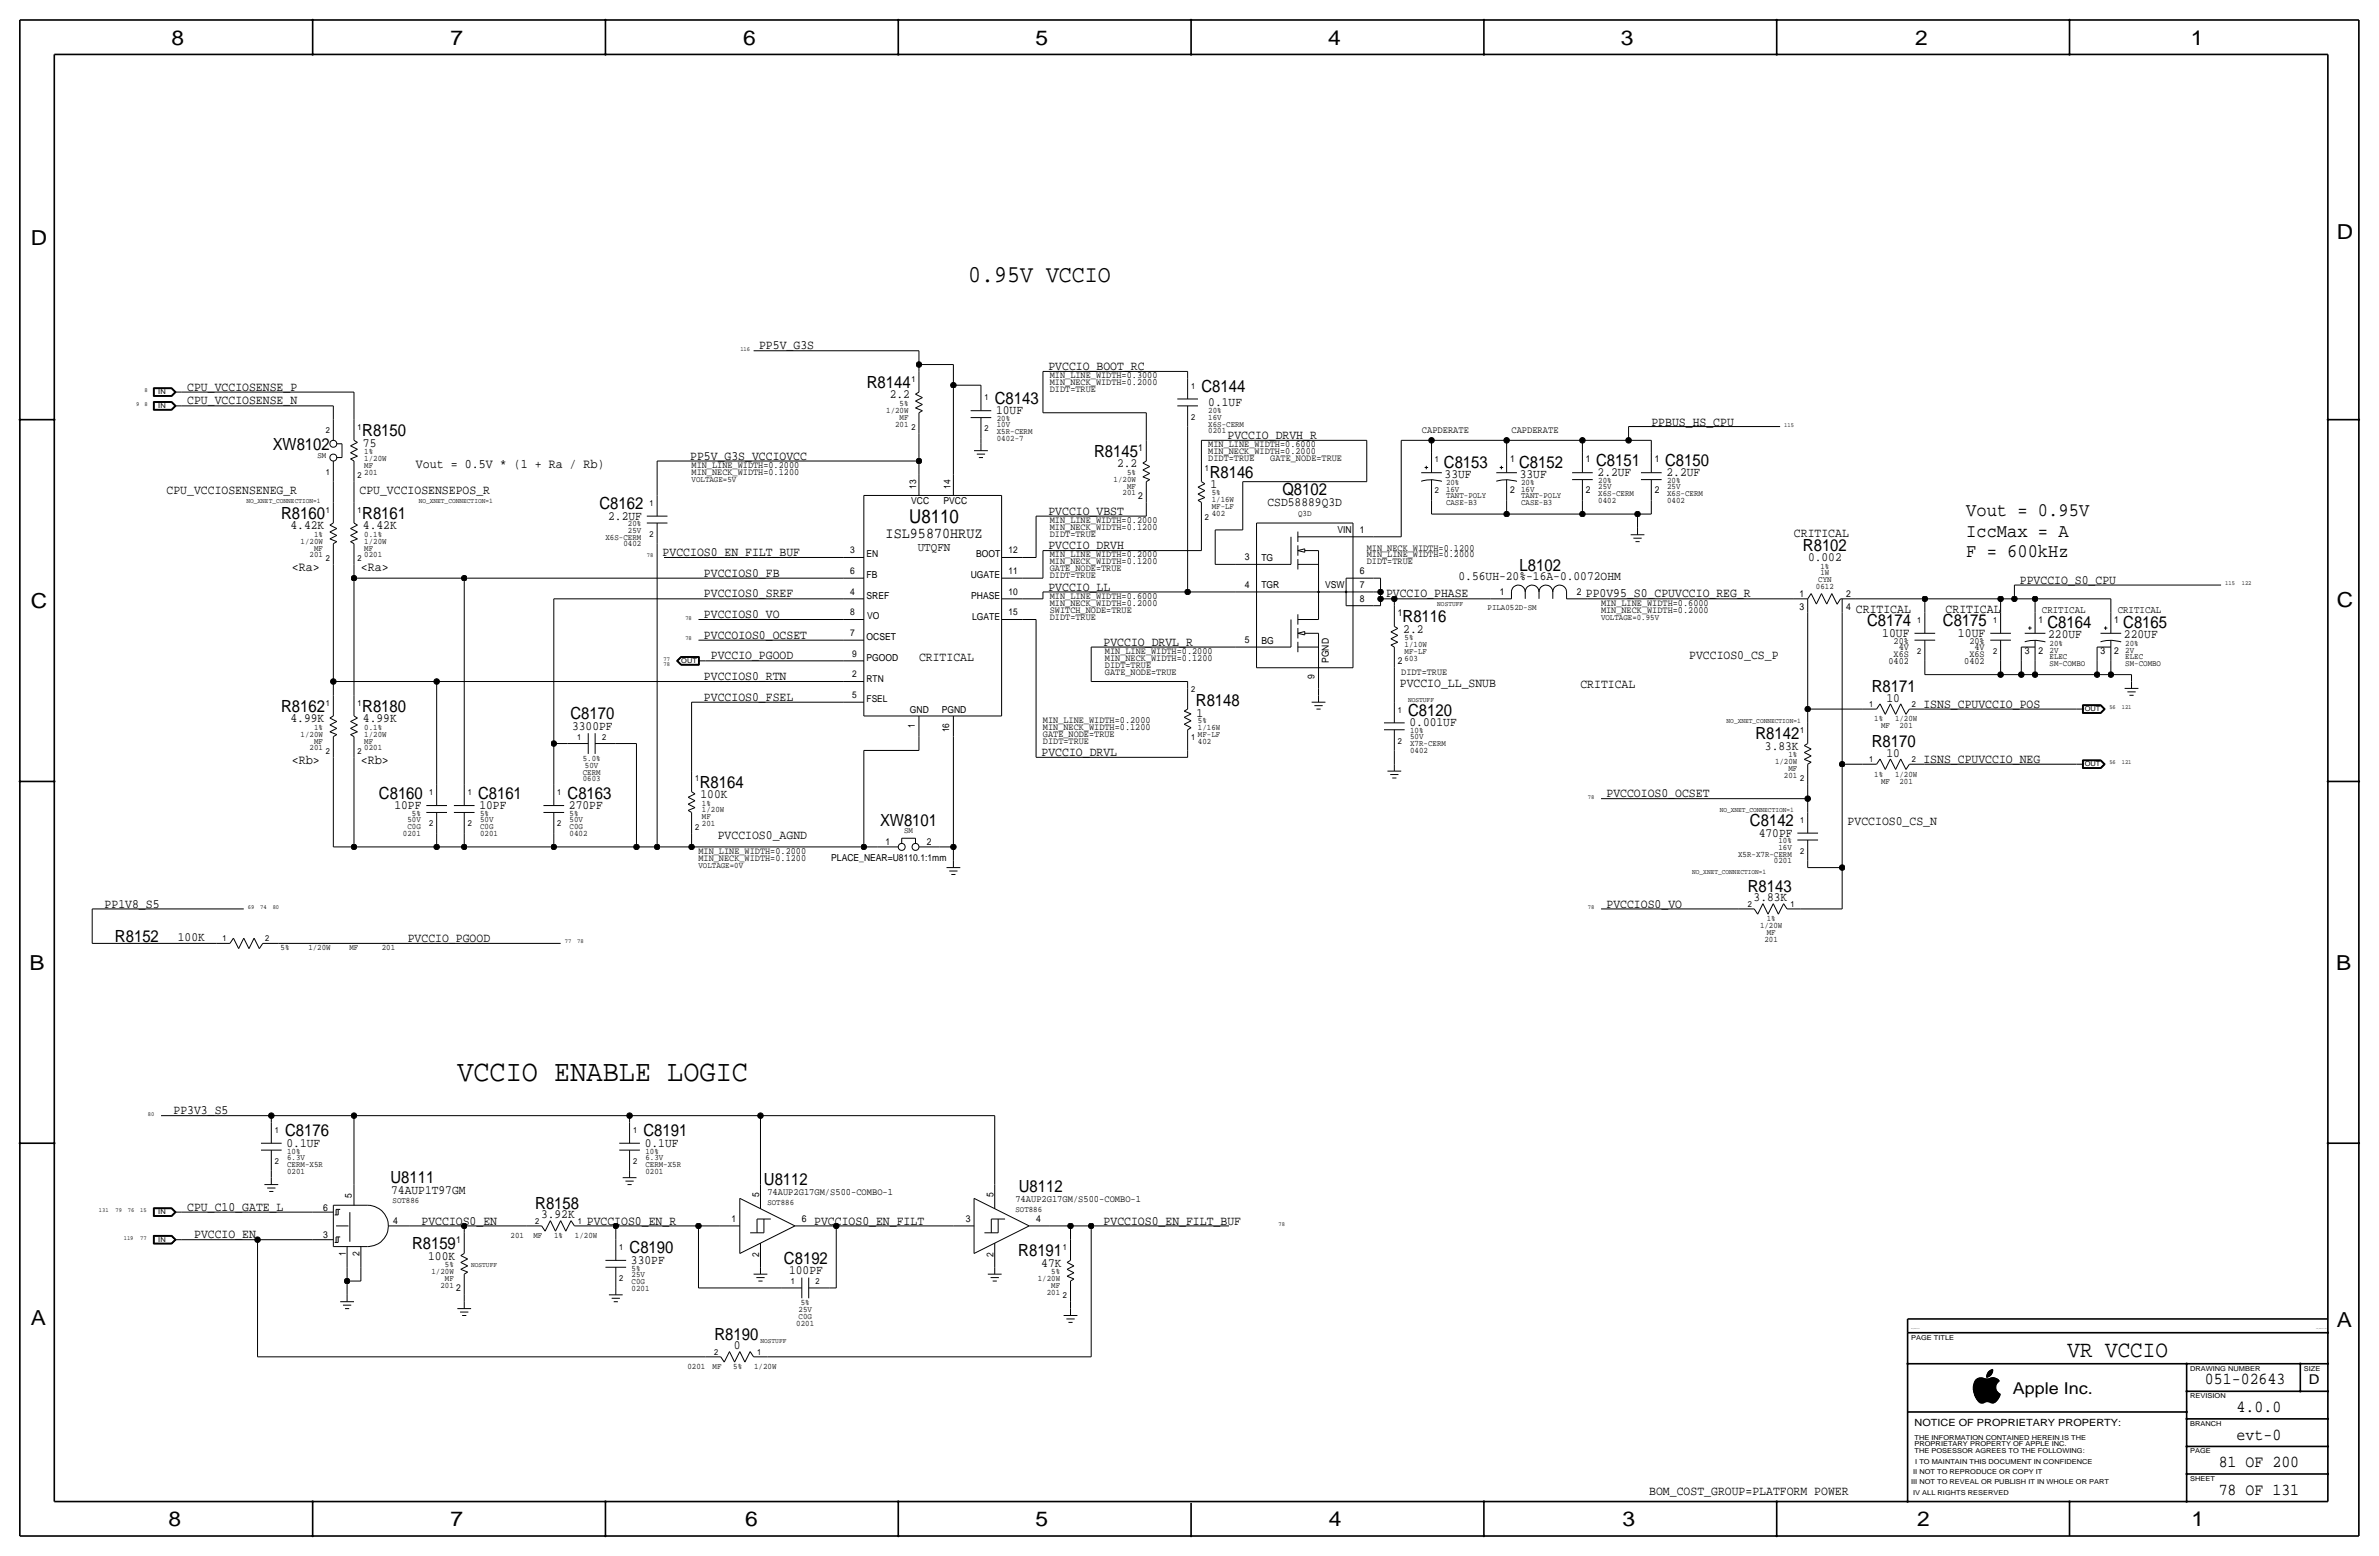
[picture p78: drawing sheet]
<svg xmlns="http://www.w3.org/2000/svg" width="877mm" height="574mm" viewBox="0 0 877 574" stroke-linecap="round" stroke-linejoin="round" font-family="sans-serif">
<defs><g id="words">
<text font-size="11.1" x="168.6" y="398.5">VCCIO ENABLE LOGIC</text>
<text font-size="8.9" x="356.9" y="103.9">0.95V VCCIO</text>
<text font-size="8.6" x="762.2" y="500.1">VR VCCIO</text>
<g font-size="7.6">
<text x="63.2" y="16.5">8</text>
<text x="166.1" y="16.5">7</text>
<text x="274" y="16.5">6</text>
<text x="381.7" y="16.5">5</text>
<text x="489.7" y="16.5">4</text>
<text x="597.6" y="16.5">3</text>
<text x="706.1" y="16.5">2</text>
<text x="807.7" y="16.5">1</text>
<text x="861.5" y="88.1">D</text>
<text x="11.4" y="90.4">D</text>
<text x="11.4" y="224.3">C</text>
<text x="861.5" y="223.8">C</text>
<text x="10.8" y="357.6">B</text>
<text x="861.3" y="357.4">B</text>
<text x="11.3" y="488.4">A</text>
<text x="861.5" y="489.2">A</text>
<text x="62.2" y="562.6">8</text>
<text x="166" y="562.6">7</text>
<text x="274.8" y="562.6">6</text>
<text x="381.7" y="562.6">5</text>
<text x="489.9" y="562.6">4</text>
<text x="598.1" y="562.6">3</text>
<text x="706.8" y="562.6">2</text>
<text x="807.9" y="562.6">1</text>
</g>
<g font-size="7.1">
<text x="724.9" y="190.2">Vout = 0.95V</text>
<text x="724.9" y="197.9">IccMax = A</text>
<text x="724.9" y="205.5">F = 600kHz</text>
</g>
<text font-size="7" x="335.2" y="192.8">U8110</text>
<g font-size="6.2">
<text x="319.5" y="143">R8144</text>
<text x="366.7" y="148.8">C8143</text>
<text x="442.9" y="144.5">C8144</text>
<text x="133.6" y="160.8">R8150</text>
<text x="100.5" y="165.9">XW8102</text>
<text x="403.4" y="168.4">R8145</text>
<text x="532.3" y="172.5">C8153</text>
<text x="560" y="172.5">C8152</text>
<text x="588.5" y="171.7">C8151</text>
<text x="613.9" y="171.7">C8150</text>
<text x="446" y="176">R8146</text>
<text x="472.8" y="182.6">Q8102</text>
<text x="103.6" y="191.3">R8160</text>
<text x="133.6" y="191.3">R8161</text>
<text x="221" y="187.7">C8162</text>
<text x="664.7" y="203.2">R8102</text>
<text x="560.3" y="210.3">L8102</text>
<text x="517.1" y="229.4">R8116</text>
<text x="688.3" y="230.9">C8174</text>
<text x="716.3" y="230.9">C8175</text>
<text x="754.8" y="231.6">C8164</text>
<text x="782.8" y="231.6">C8165</text>
<text x="690.1" y="255">R8171</text>
<text x="103.6" y="262.4">R8162</text>
<text x="133.6" y="262.4">R8180</text>
<text x="440.9" y="260.4">R8148</text>
<text x="519.1" y="263.9">C8120</text>
<text x="210.3" y="265.2">C8170</text>
<text x="647.2" y="272.5">R8142</text>
<text x="690.1" y="275.3">R8170</text>
<text x="258" y="290.3">R8164</text>
<text x="139.7" y="294.4">C8160</text>
<text x="176.2" y="294.4">C8161</text>
<text x="209.2" y="294.4">C8163</text>
<text x="324.4" y="304.3">XW8101</text>
<text x="645.2" y="304.5">C8142</text>
<text x="644.4" y="328.7">R8143</text>
<text x="42.4" y="347.2">R8152</text>
<text x="105.1" y="418.8">C8176</text>
<text x="237.2" y="418.8">C8191</text>
<text x="144" y="435.9">U8111</text>
<text x="281.6" y="436.9">U8112</text>
<text x="375.6" y="439.5">U8112</text>
<text x="197.3" y="445.5">R8158</text>
<text x="151.9" y="460.5">R8159</text>
<text x="232.1" y="462">C8190</text>
<text x="289" y="465.8">C8192</text>
<text x="375.4" y="463">R8191</text>
<text x="263.4" y="493.8">R8190</text>
<text x="812.9" y="510.3">051-02643</text>
<text x="824.6" y="520.4">4.0.0</text>
<text x="824.6" y="530.6">evt-0</text>
<text x="818" y="540.8">81 OF 200</text>
<text x="818" y="550.9">78 OF 131</text>
</g>
<text font-size="6" x="742.1" y="513.9">Apple Inc.</text>
<text font-size="5.6" x="326.5" y="198.1">ISL95870HRUZ</text>
<text font-size="5" x="851.2" y="510.3">D</text>
<g font-size="4.8">
<text x="153.4" y="172.5">Vout = 0.5V * (1 + Ra / Rb)</text>
<text x="107.6" y="210.6">&lt;Ra&gt;</text>
<text x="133" y="210.6">&lt;Ra&gt;</text>
<text x="107.6" y="281.7">&lt;Rb&gt;</text>
<text x="133" y="281.7">&lt;Rb&gt;</text>
</g>
<g font-size="4.7">
<text x="279.9" y="128.8">PP5V_G3S</text>
<text x="386.5" y="136.4">PVCCIO_BOOT_RC</text>
<text x="69" y="149.1">CPU_VCCIOSENSE_N</text>
<text x="69" y="144">CPU_VCCIOSENSE_P</text>
<text x="328" y="146.8">2.2</text>
<text x="445.5" y="149.6">0.1UF</text>
<text x="367.2" y="152.7">10UF</text>
<text x="452.6" y="161.8">PVCCIO_DRVH_R</text>
<text x="608.8" y="157.1">PPBUS_HS_CPU</text>
<text x="133.8" y="164.6">75</text>
<text x="254.5" y="169.4">PP5V_G3S_VCCIOVCC</text>
<text x="411.8" y="172.2">2.2</text>
<text x="446.2" y="179.8">1</text>
<text x="532.6" y="176">33UF</text>
<text x="560.3" y="176">33UF</text>
<text x="589" y="175.5">2.2UF</text>
<text x="614.4" y="175.5">2.2UF</text>
<text x="61.4" y="182.1">CPU_VCCIOSENSENEG_R</text>
<text x="132.5" y="182.1">CPU_VCCIOSENSEPOS_R</text>
<text x="224.2" y="191.5">2.2UF</text>
<text x="386.5" y="189.7">PVCCIO_VBST</text>
<text x="467.3" y="186.4">CSD58889Q3D</text>
<text x="107.1" y="195.1">4.42K</text>
<text x="133.8" y="195.1">4.42K</text>
<text x="661.4" y="197.9">CRITICAL</text>
<text x="386.5" y="202.4">PVCCIO_DRVH</text>
<text x="244.3" y="205">PVCCIOS0_EN_FILT_BUF</text>
<text x="666.6" y="206.8">0.002</text>
<text x="259.5" y="212.6">PVCCIOS0_FB</text>
<text x="537.7" y="213.9">0.56UH-20%-16A-0.0072OHM</text>
<text x="744.7" y="215.1">PPVCCIO_S0_CPU</text>
<text x="259.5" y="220.2">PVCCIOS0_SREF</text>
<text x="386.5" y="217.7">PVCCIO_LL</text>
<text x="511" y="220.2">PVCCIO_PHASE</text>
<text x="584.6" y="220.2">PP0V95_S0_CPUVCCIO_REG_R</text>
<text x="259.5" y="227.8">PVCCIOS0_VO</text>
<text x="684.2" y="225.8">CRITICAL</text>
<text x="717.3" y="225.8">CRITICAL</text>
<text x="517.3" y="233.2">2.2</text>
<text x="259.5" y="235.5">PVCCOIOS0_OCSET</text>
<text x="406.8" y="238">PVCCIO_DRVL_R</text>
<text x="693.9" y="234.7">10UF</text>
<text x="721.8" y="234.7">10UF</text>
<text x="755.1" y="235.2">220UF</text>
<text x="783" y="235.2">220UF</text>
<text x="262.1" y="243.1">PVCCIO_PGOOD</text>
<text x="338.8" y="243.6">CRITICAL</text>
<text x="622.7" y="243.1">PVCCIOS0_CS_P</text>
<text x="259.5" y="250.7">PVCCIOS0_RTN</text>
<text x="516.1" y="253.2">PVCCIO_LL_SNUB</text>
<text x="582.6" y="253.7">CRITICAL</text>
<text x="259.5" y="258.3">PVCCIOS0_FSEL</text>
<text x="695.4" y="258.6">10</text>
<text x="709.1" y="260.9">ISNS_CPUVCCIO_POS</text>
<text x="107.1" y="266.2">4.99K</text>
<text x="133.8" y="266.2">4.99K</text>
<text x="210.9" y="269">3300PF</text>
<text x="441.1" y="264.2">1</text>
<text x="519.6" y="267.7">0.001UF</text>
<text x="384" y="278.6">PVCCIO_DRVL</text>
<text x="650.7" y="276.4">3.83K</text>
<text x="695.4" y="278.9">10</text>
<text x="709.1" y="281.2">ISNS_CPUVCCIO_NEG</text>
<text x="592.3" y="293.9">PVCCOIOS0_OCSET</text>
<text x="145.4" y="298.2">10PF</text>
<text x="176.7" y="298.2">10PF</text>
<text x="209.8" y="298.2">270PF</text>
<text x="258.3" y="294.1">100K</text>
<text x="681.2" y="304">PVCCIOS0_CS_N</text>
<text x="264.6" y="309.1">PVCCIOS0_AGND</text>
<text x="648.4" y="308.4">470PF</text>
<text x="38.6" y="334.5">PP1V8_S5</text>
<text x="592.3" y="334.5">PVCCIOS0_VO</text>
<text x="646.5" y="332.2">3.83K</text>
<text x="65.6" y="346.7">100K</text>
<text x="150.3" y="347.2">PVCCIO_PGOOD</text>
<text x="64" y="410.7">PP3V3_S5</text>
<text x="105.6" y="422.7">0.1UF</text>
<text x="237.7" y="422.7">0.1UF</text>
<text x="144.2" y="440.2">74AUP1T97GM</text>
<text x="69" y="446.3">CPU_C10_GATE_L</text>
<text x="199.5" y="449.1">3.92K</text>
<text x="155.4" y="451.4">PVCCIOS0_EN</text>
<text x="216.3" y="451.4">PVCCIOS0_EN_R</text>
<text x="300.2" y="451.4">PVCCIOS0_EN_FILT</text>
<text x="406.9" y="451.4">PVCCIOS0_EN_FILT_BUF</text>
<text x="71.6" y="456.4">PVCCIO_EN</text>
<text x="157.9" y="464.3">100K</text>
<text x="232.6" y="465.8">330PF</text>
<text x="383.9" y="466.9">47K</text>
<text x="290.9" y="469.6">100PF</text>
<text x="270.5" y="497.3">0</text>
<text x="608" y="550.9">BOM_COST_GROUP=PLATFORM POWER</text>
</g>
<text font-size="4.5" x="338.3" y="202.9">UTQFN</text>
<g font-size="3.8">
<text x="752.8" y="225.8">CRITICAL</text>
<text x="780.7" y="225.8">CRITICAL</text>
</g>
<text font-size="3.7" x="705.8" y="525.5">NOTICE OF PROPRIETARY PROPERTY:</text>
<g font-size="3.6">
<text x="524.2" y="159.8">CAPDERATE</text>
<text x="557.2" y="159.8">CAPDERATE</text>
<text x="282.9" y="440.4">74AUP2G17GM/S500-COMBO-1</text>
<text x="374.3" y="443">74AUP2G17GM/S500-COMBO-1</text>
</g>
<g font-size="3.5">
<text x="387" y="139.4">MIN_LINE_WIDTH=0.3000</text>
<text x="387" y="142">MIN_NECK_WIDTH=0.2000</text>
<text x="387" y="144.5">DIDT=TRUE</text>
<text x="419.6" y="166.1">1</text>
<text x="445.5" y="167.4">MIN_NECK_WIDTH=0.2000</text>
<text x="445.5" y="164.8">MIN_LINE_WIDTH=0.6000</text>
<text x="255" y="172.5">MIN_LINE_WIDTH=0.2000</text>
<text x="445.5" y="169.9">DIDT=TRUE</text>
<text x="468.3" y="169.9">GATE_NODE=TRUE</text>
<text x="556.7" y="170.4">1</text>
<text x="584.7" y="170.4">1</text>
<text x="610.1" y="170.4">1</text>
<text x="255" y="175">MIN_NECK_WIDTH=0.1200</text>
<text x="335.9" y="185.7">VCC</text>
<text x="337.8" y="180.1" transform="rotate(-90 337.8 180.1)">13</text>
<text x="347.8" y="185.7">PVCC</text>
<text x="350.5" y="180.1" transform="rotate(-90 350.5 180.1)">14</text>
<text x="419.6" y="183.9">2</text>
<text x="556.7" y="181.9">2</text>
<text x="584.7" y="181.9">2</text>
<text x="610.1" y="181.9">2</text>
<text x="387" y="192.8">MIN_LINE_WIDTH=0.2000</text>
<text x="387" y="197.9">DIDT=TRUE</text>
<text x="387" y="195.3">MIN_NECK_WIDTH=0.1200</text>
<text x="493" y="196.6">VIN</text>
<text x="501.3" y="196.3">1</text>
<text x="313.4" y="204">3</text>
<text x="371.8" y="204">12</text>
<text x="503.9" y="202.9">MIN_NECK_WIDTH=0.1200</text>
<text x="319.5" y="205.5">EN</text>
<text x="359.8" y="205.5">BOOT</text>
<text x="387" y="205.5">MIN_LINE_WIDTH=0.2000</text>
<text x="387" y="208">MIN_NECK_WIDTH=0.1200</text>
<text x="459" y="206.5">3</text>
<text x="465" y="206.8">TG</text>
<text x="503.9" y="205.5">MIN_LINE_WIDTH=0.2000</text>
<text x="503.9" y="208">DIDT=TRUE</text>
<text x="313.4" y="211.6">6</text>
<text x="319.5" y="213.1">FB</text>
<text x="357.9" y="213.1">UGATE</text>
<text x="371.8" y="211.6">11</text>
<text x="387" y="210.6">GATE_NODE=TRUE</text>
<text x="387" y="213.1">DIDT=TRUE</text>
<text x="501.3" y="211.6">6</text>
<text x="313.4" y="219.2">4</text>
<text x="319.5" y="220.7">SREF</text>
<text x="358.1" y="220.7">PHASE</text>
<text x="371.8" y="219.2">10</text>
<text x="387" y="220.7">MIN_LINE_WIDTH=0.6000</text>
<text x="459" y="216.7">4</text>
<text x="465" y="216.9">TGR</text>
<text x="488.6" y="216.9">VSW</text>
<text x="501.3" y="221.7">8</text>
<text x="501.3" y="216.7">7</text>
<text x="552.9" y="219.5">1</text>
<text x="581.4" y="219.5">2</text>
<text x="663.4" y="220">1</text>
<text x="680.7" y="220">2</text>
<text x="313.4" y="226.8">8</text>
<text x="371.8" y="226.8">15</text>
<text x="387" y="223.3">MIN_NECK_WIDTH=0.2000</text>
<text x="387" y="225.8">SWITCH_NODE=TRUE</text>
<text x="515.3" y="227.1">1</text>
<text x="590.2" y="223.3">MIN_LINE_WIDTH=0.6000</text>
<text x="590.2" y="225.8">MIN_NECK_WIDTH=0.2000</text>
<text x="663.4" y="224.8">3</text>
<text x="680.7" y="224.8">4</text>
<text x="319.7" y="228.3">VO</text>
<text x="358.4" y="228.3">LGATE</text>
<text x="387" y="228.4">DIDT=TRUE</text>
<text x="751.5" y="229.6">1</text>
<text x="779.5" y="229.6">1</text>
<text x="313.4" y="234.4">7</text>
<text x="319.5" y="236">OCSET</text>
<text x="459" y="237">5</text>
<text x="465" y="237.2">BG</text>
<text x="698.1" y="237.2">20%</text>
<text x="700" y="239.5">4V</text>
<text x="726.1" y="237.2">20%</text>
<text x="727.9" y="239.5">4V</text>
<text x="314.2" y="242.1">9</text>
<text x="319.5" y="243.6">PGOOD</text>
<text x="407.4" y="241">MIN_LINE_WIDTH=0.2000</text>
<text x="407.4" y="243.6">MIN_NECK_WIDTH=0.1200</text>
<text x="489.9" y="244.3" transform="rotate(-90 489.9 244.3)">PGND</text>
<text x="515.3" y="244.9">2</text>
<text x="696.2" y="244.6">0402</text>
<text x="698.1" y="242.1">X6S</text>
<text x="724.2" y="244.6">0402</text>
<text x="726.1" y="242.1">X6S</text>
<text x="746.5" y="241">3</text>
<text x="751.5" y="241">2</text>
<text x="774.4" y="241">3</text>
<text x="779.5" y="241">2</text>
<text x="314.2" y="249.7">2</text>
<text x="319.5" y="251.2">RTN</text>
<text x="407.4" y="248.7">GATE_NODE=TRUE</text>
<text x="407.4" y="246.1">DIDT=TRUE</text>
<text x="484.6" y="250.4" transform="rotate(-90 484.6 250.4)">9</text>
<text x="516.6" y="248.7">DIDT=TRUE</text>
<text x="314.2" y="257.3">5</text>
<text x="319.5" y="258.8">FSEL</text>
<text x="335.5" y="262.9">GND</text>
<text x="347.2" y="262.9">PGND</text>
<text x="337.3" y="268.2" transform="rotate(-90 337.3 268.2)">1</text>
<text x="350" y="269.9" transform="rotate(-90 350 269.9)">16</text>
<text x="384.5" y="266.4">MIN_LINE_WIDTH=0.2000</text>
<text x="384.5" y="269">MIN_NECK_WIDTH=0.1200</text>
<text x="384.5" y="271.5">GATE_NODE=TRUE</text>
<text x="384.5" y="274.1">DIDT=TRUE</text>
<text x="326.5" y="311.4">1</text>
<text x="341.7" y="311.4">2</text>
<text x="257.5" y="317.2">MIN_NECK_WIDTH=0.1200</text>
<text x="257.5" y="314.7">MIN_LINE_WIDTH=0.2000</text>
<text x="306.5" y="317.2">PLACE_NEAR=U8110.1:1mm</text>
<text x="129.7" y="441.7" transform="rotate(-90 129.7 441.7)">5</text>
<text x="279.9" y="441.2" transform="rotate(-90 279.9 441.2)">5</text>
<text x="366.2" y="441.2" transform="rotate(-90 366.2 441.2)">5</text>
<text x="119.1" y="446.3">6</text>
<text x="145" y="451.1">4</text>
<text x="269.7" y="450.6">1</text>
<text x="295.6" y="450.6">6</text>
<text x="356.1" y="450.6">3</text>
<text x="382" y="450.6">4</text>
<text x="119.1" y="456.4">3</text>
<text x="168.1" y="458.2">1</text>
<text x="127.5" y="463" transform="rotate(-90 127.5 463)">1</text>
<text x="132.5" y="463" transform="rotate(-90 132.5 463)">2</text>
<text x="279.9" y="463.3" transform="rotate(-90 279.9 463.3)">2</text>
<text x="366.2" y="463.3" transform="rotate(-90 366.2 463.3)">2</text>
<text x="168.1" y="476">2</text>
</g>
<g font-size="3.1">
<text x="336" y="140.7">1</text>
<text x="439.1" y="143.3">1</text>
<text x="331.7" y="149.6">5%</text>
<text x="362.9" y="147.6">1</text>
<text x="326.7" y="152.1">1/20W</text>
<text x="331.7" y="154.7">MF</text>
<text x="367.5" y="155.2">20%</text>
<text x="439.1" y="154.7">2</text>
<text x="445.5" y="152.1">20%</text>
<text x="445.5" y="154.7">16V</text>
<text x="120.1" y="159.8">2</text>
<text x="131.8" y="158.5">1</text>
<text x="330" y="157.2">201</text>
<text x="336" y="158.5">2</text>
<text x="362.9" y="159">2</text>
<text x="367.5" y="160">X5R-CERM</text>
<text x="367.5" y="157.5">10V</text>
<text x="445.5" y="159.8">0201</text>
<text x="445.5" y="157.2">X6S-CERM</text>
<text x="134.3" y="167.4">1%</text>
<text x="367.5" y="162.6">0402-7</text>
<text x="117" y="168.7">SM</text>
<text x="134.3" y="169.9">1/20W</text>
<text x="134.3" y="172.5">MF</text>
<text x="444.2" y="173.7">1</text>
<text x="529" y="170.4">1</text>
<text x="120.1" y="175">1</text>
<text x="131.8" y="176.3">2</text>
<text x="134.3" y="175">201</text>
<text x="255" y="177.5">VOLTAGE=5V</text>
<text x="410.5" y="177.5">1/20W</text>
<text x="415.5" y="175">5%</text>
<text x="533.1" y="178.8">20%</text>
<text x="560.8" y="178.8">20%</text>
<text x="589.2" y="178.1">20%</text>
<text x="614.6" y="178.1">20%</text>
<text x="413.8" y="182.6">201</text>
<text x="415.5" y="180.1">MF</text>
<text x="446.7" y="185.2">1/16W</text>
<text x="446.7" y="182.6">5%</text>
<text x="529" y="181.9">2</text>
<text x="533.1" y="183.6">TANT-POLY</text>
<text x="533.1" y="181.4">16V</text>
<text x="560.8" y="181.4">16V</text>
<text x="560.8" y="183.6">TANT-POLY</text>
<text x="589.2" y="182.9">X6S-CERM</text>
<text x="589.2" y="185.4">0402</text>
<text x="589.2" y="180.3">25V</text>
<text x="614.6" y="185.4">0402</text>
<text x="614.6" y="182.9">X6S-CERM</text>
<text x="614.6" y="180.3">25V</text>
<text x="120.1" y="189">1</text>
<text x="131.8" y="189">1</text>
<text x="239.5" y="186.4">1</text>
<text x="444.2" y="191.5">2</text>
<text x="446.7" y="187.7">MF-LF</text>
<text x="446.7" y="190.2">402</text>
<text x="478.6" y="190.2">Q3D</text>
<text x="533.1" y="186.2">CASE-B3</text>
<text x="560.8" y="186.2">CASE-B3</text>
<text x="115.8" y="197.9">1%</text>
<text x="134.3" y="197.9">0.1%</text>
<text x="231.5" y="194.1">20%</text>
<text x="231.5" y="196.3">25V</text>
<text x="239.5" y="197.9">2</text>
<text x="110.8" y="200.4">1/20W</text>
<text x="115.8" y="202.9">MF</text>
<text x="134.3" y="200.4">1/20W</text>
<text x="134.3" y="202.9">MF</text>
<text x="223.2" y="198.9">X6S-CERM</text>
<text x="229.8" y="201.4">0402</text>
<text x="114.1" y="205.5">201</text>
<text x="120.1" y="206.8">2</text>
<text x="131.8" y="206.8">2</text>
<text x="134.3" y="205.5">0201</text>
<text x="671.1" y="209.6">1%</text>
<text x="670.3" y="214.6">CYN</text>
<text x="671.1" y="212.1">1W</text>
<text x="669.5" y="217.2">0612</text>
<text x="548.4" y="224.8">PILA052D-SM</text>
<text x="590.2" y="228.3">VOLTAGE=0.95V</text>
<text x="706.8" y="229.6">1</text>
<text x="734.8" y="229.6">1</text>
<text x="517.9" y="238.5">1/10W</text>
<text x="517.9" y="236">5%</text>
<text x="755.6" y="238">20%</text>
<text x="783.5" y="238">20%</text>
<text x="517.9" y="241">MF-LF</text>
<text x="517.9" y="243.6">603</text>
<text x="706.8" y="241">2</text>
<text x="734.8" y="241">2</text>
<text x="755.6" y="245.4">SM-COMBO</text>
<text x="755.6" y="242.8">ELEC</text>
<text x="755.6" y="240.5">2V</text>
<text x="783.5" y="245.4">SM-COMBO</text>
<text x="783.5" y="240.5">2V</text>
<text x="783.5" y="242.8">ELEC</text>
<text x="439.1" y="255">2</text>
<text x="120.1" y="260.1">1</text>
<text x="131.8" y="260.1">1</text>
<text x="515.3" y="262.6">1</text>
<text x="689" y="260.6">1</text>
<text x="704.8" y="260.6">2</text>
<text x="115.8" y="269">1%</text>
<text x="134.3" y="269">0.1%</text>
<text x="441.7" y="266.4">5%</text>
<text x="441.7" y="269">1/16W</text>
<text x="691" y="265.9">1%</text>
<text x="693.5" y="268.5">MF</text>
<text x="698.6" y="265.9">1/20W</text>
<text x="700.3" y="268.5">201</text>
<text x="110.8" y="271.5">1/20W</text>
<text x="115.8" y="274.1">MF</text>
<text x="134.3" y="274.1">MF</text>
<text x="134.3" y="271.5">1/20W</text>
<text x="212.8" y="272.8">1</text>
<text x="221.9" y="272.8">2</text>
<text x="439.1" y="272.8">1</text>
<text x="441.7" y="271.5">MF-LF</text>
<text x="441.7" y="274.1">402</text>
<text x="515.3" y="274.1">2</text>
<text x="519.9" y="270.3">10%</text>
<text x="519.9" y="272.5">50V</text>
<text x="519.9" y="275.1">X7R-CERM</text>
<text x="663.6" y="270.3">1</text>
<text x="114.1" y="276.6">201</text>
<text x="120.1" y="277.9">2</text>
<text x="131.8" y="277.9">2</text>
<text x="134.3" y="276.6">0201</text>
<text x="214.8" y="280.4">5.0%</text>
<text x="519.9" y="277.6">0402</text>
<text x="654.4" y="281.7">1/20W</text>
<text x="659.3" y="279.1">1%</text>
<text x="689" y="280.9">1</text>
<text x="704.8" y="280.9">2</text>
<text x="214.8" y="285.5">CERM</text>
<text x="215.7" y="283">50V</text>
<text x="657.7" y="286.8">201</text>
<text x="659.3" y="284.2">MF</text>
<text x="691" y="286.3">1%</text>
<text x="698.6" y="286.3">1/20W</text>
<text x="158.2" y="293.1">1</text>
<text x="172.4" y="293.1">1</text>
<text x="205.4" y="293.1">1</text>
<text x="214.8" y="288">0603</text>
<text x="256.2" y="288">1</text>
<text x="663.6" y="288">2</text>
<text x="693.5" y="288.8">MF</text>
<text x="700.3" y="288.8">201</text>
<text x="258.8" y="296.9">1%</text>
<text x="258.8" y="299.5">1/20W</text>
<text x="150.2" y="305.6">C0G</text>
<text x="150.2" y="303">50V</text>
<text x="151.8" y="300.7">5%</text>
<text x="158.2" y="304.5">2</text>
<text x="172.4" y="304.5">2</text>
<text x="177" y="300.7">5%</text>
<text x="177" y="303">50V</text>
<text x="177" y="305.6">C0G</text>
<text x="205.4" y="304.5">2</text>
<text x="210" y="305.6">C0G</text>
<text x="210" y="303">50V</text>
<text x="210" y="300.7">5%</text>
<text x="256.2" y="305.8">2</text>
<text x="258.8" y="302">MF</text>
<text x="258.8" y="304.5">201</text>
<text x="663.6" y="303.3">1</text>
<text x="148.5" y="308.1">0201</text>
<text x="177" y="308.1">0201</text>
<text x="210" y="308.1">0402</text>
<text x="333.3" y="307.1">SM</text>
<text x="655.7" y="310.9">10%</text>
<text x="640.8" y="315.7">X5R-X7R-CERM</text>
<text x="655.7" y="313.2">16V</text>
<text x="663.6" y="314.7">2</text>
<text x="257.5" y="319.8">VOLTAGE=0V</text>
<text x="654" y="318.3">0201</text>
<text x="644.3" y="334.3">2</text>
<text x="660.1" y="334.3">1</text>
<text x="651.3" y="339.6">1%</text>
<text x="82" y="347">1</text>
<text x="97.7" y="347">2</text>
<text x="648.9" y="342.1">1/20W</text>
<text x="650.5" y="347.2">201</text>
<text x="651.3" y="344.7">MF</text>
<text x="103.5" y="350.3">5%</text>
<text x="113.7" y="350.3">1/20W</text>
<text x="128.9" y="350.3">MF</text>
<text x="140.7" y="350.3">201</text>
<text x="101.3" y="417.6">1</text>
<text x="233.4" y="417.6">1</text>
<text x="105.9" y="425.2">10%</text>
<text x="237.9" y="425.2">10%</text>
<text x="101.3" y="429">2</text>
<text x="105.9" y="430">CERM-X5R</text>
<text x="105.9" y="427.5">6.3V</text>
<text x="233.4" y="429">2</text>
<text x="237.9" y="430">CERM-X5R</text>
<text x="237.9" y="427.5">6.3V</text>
<text x="105.9" y="432.6">0201</text>
<text x="237.9" y="432.6">0201</text>
<text x="144.7" y="443.5">SOT886</text>
<text x="282.9" y="444.2">SOT886</text>
<text x="374.3" y="446.8">SOT886</text>
<text x="197.3" y="451.1">2</text>
<text x="213.1" y="451.1">1</text>
<text x="188.2" y="456.4">201</text>
<text x="196.7" y="456.4">MF</text>
<text x="204.3" y="456.4">1%</text>
<text x="212" y="456.4">1/20W</text>
<text x="228.3" y="460.8">1</text>
<text x="391.9" y="460.8">1</text>
<text x="164" y="467.1">5%</text>
<text x="159.1" y="469.6">1/20W</text>
<text x="164" y="472.2">MF</text>
<text x="228.3" y="472.2">2</text>
<text x="232.9" y="468.4">5%</text>
<text x="232.9" y="473.2">C0G</text>
<text x="232.9" y="470.7">25V</text>
<text x="291.5" y="473.5">1</text>
<text x="300.7" y="473.5">2</text>
<text x="382.6" y="472.2">1/20W</text>
<text x="387.6" y="469.6">5%</text>
<text x="162.4" y="474.7">201</text>
<text x="232.9" y="475.7">0201</text>
<text x="385.9" y="477.3">201</text>
<text x="387.6" y="474.7">MF</text>
<text x="391.9" y="478.5">2</text>
<text x="294.4" y="483.6">25V</text>
<text x="295.2" y="481.1">5%</text>
<text x="293.6" y="488.7">0201</text>
<text x="294.4" y="486.2">C0G</text>
<text x="263.3" y="499.4">2</text>
<text x="279.1" y="499.4">1</text>
<text x="253.4" y="504.7">0201</text>
<text x="262.7" y="504.7">MF</text>
<text x="270.3" y="504.7">5%</text>
<text x="278" y="504.7">1/20W</text>
</g>
<g font-size="2.6">
<text x="90.9" y="185.6">NO_XNET_CONNECTION=1</text>
<text x="154.4" y="185.6">NO_XNET_CONNECTION=1</text>
<text x="529.9" y="223.3">NOSTUFF</text>
<text x="519.1" y="258.8">NOSTUFF</text>
<text x="636.5" y="266.4">NO_XNET_CONNECTION=1</text>
<text x="634" y="299.5">NO_XNET_CONNECTION=1</text>
<text x="623.8" y="322.3">NO_XNET_CONNECTION=1</text>
<text x="173.7" y="467.1">NOSTUFF</text>
<text x="280.4" y="495">NOSTUFF</text>
</g>
<g font-size="2.5">
<text x="58.4" y="145.3">IN</text>
<text x="58.4" y="150.4">IN</text>
<text x="251.2" y="244.3">OUT</text>
<text x="768.6" y="262.1">OUT</text>
<text x="768.6" y="282.4">OUT</text>
<text x="58.4" y="447.5">IN</text>
<text x="58.4" y="457.7">IN</text>
<text x="704.5" y="493.8">PAGE TITLE</text>
<text x="807.4" y="505.2">DRAWING NUMBER</text>
<text x="849.3" y="505.2">SIZE</text>
<text x="807.4" y="515.4">REVISION</text>
<text x="807.4" y="525.5">BRANCH</text>
<text x="705.8" y="533.1">PROPRIETARY PROPERTY OF APPLE INC.</text>
<text x="705.8" y="530.6">THE INFORMATION CONTAINED HEREIN IS THE</text>
<text x="705.8" y="535.7">THE POSESSOR AGREES TO THE FOLLOWING:</text>
<text x="706.1" y="539.5">I TO MAINTAIN THIS DOCUMENT IN CONFIDENCE</text>
<text x="807.4" y="535.7">PAGE</text>
<text x="705.3" y="543.3">II NOT TO REPRODUCE OR COPY IT</text>
<text x="807.4" y="545.8">SHEET</text>
<text x="704.5" y="547.1">III NOT TO REVEAL OR PUBLISH IT IN WHOLE OR PART</text>
<text x="705.3" y="550.9">IV ALL RIGHTS RESERVED</text>
</g>
<g font-size="2.3">
<text x="272.9" y="129.3">116</text>
<text x="50.2" y="149.6">9</text>
<text x="53.3" y="149.6">8</text>
<text x="53.3" y="144.5">8</text>
<text x="657.8" y="157.2">115</text>
<text x="238.5" y="205.5">78</text>
<text x="820.4" y="215.6">115</text>
<text x="826.5" y="215.6">122</text>
<text x="252.7" y="228.3">78</text>
<text x="252.7" y="236">78</text>
<text x="244.6" y="245.4">78</text>
<text x="244.6" y="243.6">77</text>
<text x="777.6" y="261.4">56</text>
<text x="782.2" y="261.4">121</text>
<text x="777.6" y="281.7">56</text>
<text x="782.2" y="281.7">121</text>
<text x="585.4" y="294.4">78</text>
<text x="91.4" y="335">69</text>
<text x="96" y="335">74</text>
<text x="100.5" y="335">80</text>
<text x="585.4" y="335">78</text>
<text x="208.2" y="347.7">77</text>
<text x="212.8" y="347.7">78</text>
<text x="54.6" y="411.2">80</text>
<text x="36.5" y="446.8">131</text>
<text x="42.6" y="446.8">79</text>
<text x="47.1" y="446.8">76</text>
<text x="51.7" y="446.8">15</text>
<text x="471.4" y="451.9">78</text>
<text x="45.6" y="456.9">119</text>
<text x="51.7" y="456.9">77</text>
</g>
<g font-size=".4">
<text x="704.5" y="490">SYNC_MASTER=SILU</text>
<text x="853.9" y="490">SYNC_DATE=05/10/2017</text>
</g>
</g></defs>
<g fill="none" stroke="#000" stroke-width=".37">
<path d="M277.8 129.3h61zM338.8 129.3v5.1zM338.8 134.4h12.7zM338.8 134.4v2.5zM338.8 136.9v7.6zM351.5 134.4v7.6zM384.5 136.9v15.2zM384.5 136.9h53.3zM437.8 136.9v2.5zM437.8 139.4v7.7zM56.5 148h6.8zM56.5 143h6.8z"/>
<path d="M56.5 148v3.2zM56.5 151.2h6.8zM56.5 143v3.1zM56.5 146.1h6.8zM56.6 148.1h6.7zM56.6 143.1h6.7zM56.6 148.1v3zM56.6 151.1h6.7zM56.6 143.1v2.9zM56.6 146h6.7zM56.7 148.2h6.5zM56.7 143.2h6.5z"/>
<path d="M56.7 148.2v2.8zM56.7 151h6.5zM56.7 143.2v2.7zM56.7 145.9h6.5zM56.8 148.3h6.4zM56.8 148.3v2.6zM56.8 150.9h6.4zM56.8 143.3h6.4zM56.8 143.3v2.5zM56.8 145.8h6.4zM63.2 148.3l1.3 1.3zM63.2 143.3l1.3 1.2z"/>
<path d="M63.2 150.9l1.3-1.3zM63.2 145.8l1.3-1.3zM63.2 151l1.4-1.4zM63.2 145.9l1.4-1.4zM63.2 148.2l1.4 1.4zM63.2 143.2l1.4 1.3zM63.3 151.1l1.5-1.5zM63.3 146l1.5-1.5zM63.3 148.1l1.5 1.5zM63.3 143.1l1.5 1.4zM63.3 148l1.6 1.6zM63.3 143l1.6 1.5z"/>
<path d="M64.5 149.6h2.5zM64.5 144.5h2.5zM64.9 149.6l-1.6 1.6zM64.9 144.5l-1.6 1.6zM67 144.5h63.5zM67 149.6h55.9zM122.9 149.6v5.1zM122.9 154.7v7.6zM130.5 144.5v10.2zM130.5 154.7v7.6zM337.5 150.4l2.6-1.3zM337.5 147.8l2.6-1.2z"/>
<path d="M337.5 145.3l1.3-.8zM337.5 150.4l2.6 1zM337.5 147.8l2.6 1.3zM337.5 145.3l2.6 1.3zM338.8 152.1l1.3-.7zM338.8 159.8v10.1zM338.8 152.1v7.7zM351.5 142h10.1zM351.5 142v33zM357.8 151.4h7.7zM357.8 153.9h7.7zM361.6 142v1.8z"/>
<path d="M361.6 143.8v7.6zM361.6 153.9v7.6zM384.5 152.1h38.1zM422.6 152.1v10.2zM434 149.6h7.7zM434 147.1h7.7zM437.8 157.2v61zM437.8 149.6v7.6zM600.4 157.2v5.1zM600.4 157.2h55.9zM122.9 177.5v7.7zM122.9 169.9v7.6z"/>
<path d="M124.2 168.7h1.9zM124.2 163.6h1.9zM126.1 163.6v5.1zM129.2 169.2l1.3 .7zM129.2 166.9l2.6 1.2zM129.2 164.3l2.6 1.3zM129.2 169.2l2.6-1.1zM129.2 166.9l2.6-1.3zM129.2 164.3l2.6-1.2zM130.5 177.5v7.7zM130.5 169.9v7.6zM130.5 162.3l1.3 .8z"/>
<path d="M242.3 169.9h96.5zM242.3 169.9v12.7zM338.8 169.9v5.1zM338.8 175v7.6zM351.5 175v7.6zM359.1 166.1h5.1zM360.1 167.4h3.1zM360.9 168.7h1.5zM361.6 161.5v2.1zM361.6 163.6v2.5zM421.3 175.8l2.6-1.3zM421.3 173.2l2.6-1.2z"/>
<path d="M421.3 170.7l1.3-.8zM421.3 175.8l2.6 1zM421.3 173.2l2.6 1.3zM421.3 170.7l2.6 1.3zM422.6 177.5l1.3-.7zM422.6 177.5v7.7zM422.6 162.3v7.6zM441.7 179.6l2.5-1.3zM441.7 179.6l2.5 1.2zM442.9 162.3h61zM442.9 162.3v7.6zM442.9 169.9v7.6z"/>
<path d="M442.9 177.5l1.3 .8zM458.2 177.5v17.8zM458.2 177.5h45.7zM503.9 162.3v15.2zM516.6 162.3h11.2zM516.6 162.3v35.6zM524 174.2h7.6zM524 177.4a12.9 12.9 0 0 1 7.6 0M525.2 172.3h1.3zM525.8 171.7v1.3zM527.8 162.3h27.6zM527.8 162.3v4.3z"/>
<path d="M527.8 176.8v7.6zM527.8 166.6v7.6zM551.6 174.2h7.7zM551.6 177.4a12.9 12.9 0 0 1 7.7 0M552.9 172.3h1.3zM553.5 171.7v1.3zM555.4 162.3v4.3zM555.4 176.8v7.6zM555.4 166.6v7.6zM555.4 162.3h28zM579.6 176.8h7.6zM579.6 174.2h7.6z"/>
<path d="M583.4 162.3h17zM583.4 162.3v4.3zM583.4 166.6v7.6zM583.4 176.8v7.6zM600.4 162.3h8.4zM605 176.8h7.6zM605 174.2h7.6zM608.8 162.3v4.3zM608.8 166.6v7.6zM608.8 176.8v7.6zM121.6 198.6l2.6 1zM121.6 196.1l2.6 1.3z"/>
<path d="M121.6 193.5l2.6 1.3zM121.6 193.5l1.3-.7zM121.6 198.6l2.6-1.2zM121.6 196.1l2.6-1.3zM122.9 185.2v7.6zM129.2 199.6l1.3 .8zM129.2 197.4l2.6 1.2zM129.2 194.8l2.6 1.3zM129.2 199.6l2.6-1zM129.2 197.4l2.6-1.3zM129.2 194.8l2.6-1.3zM130.5 185.2v7.6z"/>
<path d="M130.5 192.8l1.3 .7zM238.5 192.8h7.6zM238.5 190.2h7.6zM242.3 182.6v7.6zM242.3 192.8v7.6zM318.5 182.6h50.8zM318.5 182.6v81.3zM369.3 182.6v81.3zM382 190.2v15.3zM382 190.2h40.6zM422.6 185.2v5zM441.7 184.4l2.5-1z"/>
<path d="M441.7 182.1l2.5-1.3zM441.7 184.4l1.2 .8zM441.7 182.1l2.5 1.3zM442.9 192.8v10.1zM442.9 185.2v7.6zM448 195.3h10.2zM448 195.3v12.7zM463.2 192.8h35.6zM463.2 192.8v53.3zM475.9 197.9v10.1zM478.5 195.9v3.8zM478.5 197.9h27.9z"/>
<path d="M498.8 192.8v53.3zM506.4 197.9h10.2zM527.8 184.4v5.1zM527.8 189.5h27.6zM555.4 184.4v5.1zM555.4 189.5h28zM583.4 189.5h20.3zM583.4 184.4v5.1zM601.2 197.1h5zM602.2 198.4h3zM602.9 199.6h1.6zM603.7 189.5v5.1z"/>
<path d="M603.7 194.6v2.5zM603.7 189.5h5.1zM608.8 184.4v5.1zM122.9 208v43.2zM122.9 200.4v7.6zM122.9 200.4l1.3-.8zM130.5 213.1v43.2zM130.5 213.1h40.6zM130.5 208v5.1zM130.5 200.4v7.6zM171.1 213.1h139.7zM171.1 213.1v76.2z"/>
<path d="M242.3 200.4v111.8zM244.8 205.5h66zM310.8 205.5h7.7zM310.8 213.1h7.7zM369.3 205.5h7.6zM369.3 213.1h7.6zM376.9 205.5h5.1zM376.9 213.1h7.6zM384.5 218.2v2.5zM384.5 218.2h53.3zM384.5 202.9v10.2zM384.5 202.9h58.4z"/>
<path d="M437.8 218.2h17.8zM448 208h7.6zM455.6 208h20.3zM455.6 218.2h50.8zM478.5 208h7.6zM478.5 206.1v3.8zM478.5 202.9l2.5-.6zM478.5 202.9l2.5 .7zM478.5 201v3.8zM481 202.3v1.3zM481 202.9h5.1zM486.1 202.9v25.4z"/>
<path d="M496.3 213.1v10.2zM496.3 213.1h10.1zM506.4 218.2h2.6zM506.4 213.1h2.6zM509 213.1v5.1zM509 218.2v2.5zM557.2 218.2v2.5zM557.2 218.2a2.54 2.54 0 0 1 2.6-2.5 2.54 2.54 0 0 1 2.5 2.5 2.54 2.54 0 0 1 2.5-2.5 2.54 2.54 0 0 1 2.6 2.5 2.54 2.54 0 0 1 2.5-2.5 2.54 2.54 0 0 1 2.6 2.5 2.54 2.54 0 0 1 2.5-2.5 2.54 2.54 0 0 1 2.5 2.5M562.3 218.2v2.5zM567.4 218.2v2.5zM572.5 218.2v2.5zM577.5 218.2v2.5z"/>
<path d="M667.7 218.8l1.9 3.9zM667.7 218.8l-1.3 1.9zM671.5 218.8l-1.9 3.9zM671.5 218.8l2 3.9zM675.3 218.8l-1.8 3.9zM675.3 218.8l2 3.9zM742.6 215.6v5.1zM742.6 215.6h76.2zM204.2 220.7v53.4zM204.2 220.7h106.6zM257.5 228.3h53.3zM257.5 236h53.3z"/>
<path d="M310.8 228.3h7.7zM310.8 236h7.7zM310.8 220.7h7.7zM369.3 228.3h7.6zM369.3 220.7h7.6zM376.9 228.3h5.1zM376.9 220.7h7.6zM382 228.3v50.8zM402.3 238.5h53.3zM402.3 238.5v12.7zM455.6 238.5h20.3zM475.9 228.3v10.2z"/>
<path d="M478.5 238.5h7.6zM478.5 228.3h7.6zM478.5 233.4l2.5-.6zM478.5 233.4l2.5 .6zM478.5 236.6v3.8zM478.5 231.5v3.8zM478.5 226.4v3.8zM481 233.4h5.1zM481 232.8v1.2zM486.1 233.4v20.3zM496.3 223.3h10.1zM506.4 223.3h2.6z"/>
<path d="M509 220.7v2.6zM509 220.7h5zM512.8 237.7l2.5-1zM512.8 235.5l2.5-1.3zM512.8 232.9l2.5-1.3zM512.8 237.7l1.2 .8zM512.8 235.5l2.5 1.2zM512.8 232.9l2.5 1.3zM514 220.7v2.6zM514 238.5v7.6zM514 223.3v7.6zM514 230.9l1.3 .7z"/>
<path d="M514 220.7h35.6zM549.6 220.7h7.6zM577.5 220.7h7.7zM585.2 220.7h76.2zM661.4 220.7h5zM666.4 225.8v35.6zM666.4 220.7v5.1zM678.5 220.7l-1.2 2.1zM678.5 220.7h5.7zM679.1 225.8v55.9zM679.1 220.7v5.1zM684.2 220.7h25.4z"/>
<path d="M705.8 236h7.6zM705.8 233.4h7.6zM709.6 220.7h28zM709.6 220.7v5.1zM709.6 225.8v7.6zM709.6 236v7.6zM733.8 233.4h7.6zM733.8 236h7.6zM737.6 220.7h5zM737.6 220.7v5.1zM737.6 225.8v7.6zM737.6 236v7.6z"/>
<path d="M742.6 220.7h7.7zM745.2 238.5v5.1zM745.2 238.5h5.1zM746.5 233.4h7.6zM746.5 236.6a12.9 12.9 0 0 1 7.6 0M747.7 231.5h1.3zM748.3 230.9v1.3zM750.3 220.7h27.9zM750.3 220.7v5.1zM750.3 225.8v7.6zM750.3 236v7.6zM773.1 238.5v5.1z"/>
<path d="M773.1 238.5h5.1zM774.4 233.4h7.6zM774.4 236.6a12.9 12.9 0 0 1 7.6 0M775.7 231.5h1.2zM776.3 230.9v1.3zM778.2 220.7v5.1zM778.2 225.8v7.6zM778.2 236v7.6zM122.9 251.2v5.1zM122.9 251.2h38.1zM122.9 256.3v7.6zM130.5 256.3v7.6z"/>
<path d="M161 251.2h149.8zM161 251.2v38.1zM249.4 243.6l1.6-1.6zM249.4 243.6l1.6 1.6zM249.6 243.6l1.5-1.5zM249.6 243.6l1.5 1.5zM249.7 243.6l1.4-1.4zM249.7 243.6l1.4 1.4zM249.9 243.6l1.3 1.3zM249.9 243.6l1.3-1.3zM251 245.2h6.8zM251 242h6.8z"/>
<path d="M251.1 242.1h6.6zM251.1 245.1h6.6zM251.1 242.2h6.5zM251.1 245h6.5zM251.2 242.3h6.3zM251.2 244.9h6.3zM255 258.8h55.8zM255 258.8v25.4zM257.5 242.3v2.6zM257.5 243.6h2.5zM257.6 242.2v2.8zM257.7 242.1v3z"/>
<path d="M257.8 242v3.2zM260 243.6h50.8zM310.8 251.2h7.7zM310.8 243.6h7.7zM310.8 258.8h7.7zM402.3 251.2h35.5zM437.8 251.2v2.5zM437.8 253.7v7.7zM463.2 246.1h35.6zM483.6 258.8h5zM486.1 253.7v2.6zM486.1 256.3v2.5z"/>
<path d="M514 246.1v12.7zM514 258.8v7.6zM693.1 259.4l1.9 3.9zM693.1 259.4l-1.3 2zM696.9 259.4l-1.9 3.9zM696.9 259.4l2 3.9zM700.7 259.4l-1.8 3.9zM700.7 259.4l2 3.9zM709.6 243.6v5.1zM709.6 248.7h28zM737.6 248.7h7.6zM737.6 243.6v5.1z"/>
<path d="M745.2 243.6v5.1zM745.2 248.7h5.1zM750.3 248.7h22.8zM750.3 243.6v5.1zM767.7 259.8v3.1zM767.7 259.8h6.8zM767.8 259.9v2.9zM767.8 259.9h6.7zM767.9 260v2.7zM767.9 260h6.5zM773.1 243.6v5.1zM773.1 248.7h5.1z"/>
<path d="M774.4 260l1.4 1.4zM774.5 259.9l1.5 1.5zM774.5 259.8l1.6 1.6zM778.2 248.7h7.6zM778.2 243.6v5.1zM783.3 253.7h5.1zM784.3 255h3zM785.1 256.3h1.5zM785.8 248.7v2.5zM785.8 251.2v2.5zM121.6 269.7l2.6 1.1zM121.6 267.2l2.6 1.3z"/>
<path d="M121.6 264.7l2.6 1.2zM121.6 264.7l1.3-.8zM121.6 269.7l2.6-1.2zM121.6 267.2l2.6-1.3zM122.9 279.1v33.1zM122.9 271.5v7.6zM122.9 271.5l1.3-.7zM129.2 270.8l1.3 .7zM129.2 268.5l2.6 1.2zM129.2 265.9l2.6 1.3zM129.2 270.8l2.6-1.1zM129.2 268.5l2.6-1.3z"/>
<path d="M129.2 265.9l2.6-1.2zM130.5 279.1v33.1zM130.5 271.5v7.6zM130.5 263.9l1.3 .8zM204.2 274.1h5zM204.2 274.1v15.2zM209.2 274.1h7.7zM216.9 270.3v7.6zM219.4 270.3v7.6zM219.4 274.1h7.6zM227 274.1h7.6zM234.6 274.1v38.1z"/>
<path d="M318.5 263.9h50.8zM318.5 276.6v35.6zM318.5 276.6h20.3zM338.8 271.5v5.1zM338.8 263.9v7.6zM351.5 271.5v40.7zM351.5 263.9v7.6zM382 279.1h55.8zM436.6 262.1l2.5 1zM436.6 264.4l2.5 1.3zM436.6 267l2.5 1.2zM436.6 262.1l1.2-.7z"/>
<path d="M436.6 264.4l2.5-1.3zM436.6 267l2.5-1.3zM437.8 276.6v2.5zM437.8 269v7.6zM437.8 269l1.3-.8zM484.6 260.1h3zM485.3 261.4h1.6zM510.2 269h7.7zM510.2 266.4h7.7zM514 276.6v5.1zM514 269v7.6zM665.2 279.9l2.5-1.3z"/>
<path d="M665.2 277.4l2.5-1.3zM665.2 274.8l1.2-.7zM665.2 279.9l2.5 1zM665.2 277.4l2.5 1.2zM665.2 274.8l2.5 1.3zM666.4 261.4h20.4zM666.4 261.4v5zM666.4 266.4v7.7zM686.8 261.4h5zM693.1 279.8l1.9 3.8zM693.1 279.8l-1.3 1.9zM696.9 279.8l-1.9 3.8z"/>
<path d="M696.9 279.8l2 3.8zM700.7 279.8l-1.8 3.8zM700.7 279.8l2 3.8zM703.9 261.4h5.7zM703.9 261.4l-1.2 1.9zM709.6 261.4h55.9zM765.5 261.4h2.5zM767.7 262.9h6.8zM767.8 262.8h6.7zM767.9 262.7h6.5zM768 260.1h6.4zM768 260.1v2.5z"/>
<path d="M768 262.6h6.4zM774.4 262.6l1.3-1.2zM774.4 260.1l1.3 1.3zM774.4 262.7l1.4-1.3zM774.5 262.8l1.5-1.4zM774.5 262.9l1.6-1.5zM157.2 296.9h7.6zM157.2 299.5h7.6zM161 289.3v7.6zM161 299.5v7.6zM167.3 296.9h7.7zM167.3 299.5h7.7z"/>
<path d="M171.1 289.3v7.6zM171.1 299.5v7.6zM200.4 296.9h7.6zM200.4 299.5h7.6zM204.2 289.3v7.6zM204.2 299.5v7.6zM253.7 298.7l1.3 .8zM253.7 296.4l2.5 1.3zM253.7 293.9l2.5 1.2zM253.7 298.7l2.5-1zM253.7 296.4l2.5-1.3zM253.7 293.9l2.5-1.3z"/>
<path d="M255 299.5v7.6zM255 284.2v7.6zM255 291.8l1.2 .8zM511.5 284.2h5.1zM512.5 285.5h3.1zM513.3 286.8h1.5zM514 281.7v2.5zM590.2 294.4h76.2zM666.4 281.7l1.3-.8zM666.4 289.3v5.1zM666.4 294.4v5.1zM666.4 299.5v7.6z"/>
<path d="M666.4 281.7v7.6zM679.1 281.7h7.7zM679.1 281.7v38.1zM686.8 281.7h5zM703.9 281.7h5.7zM703.9 281.7l-1.2 1.9zM709.6 281.7h55.9zM765.5 281.7h2.5zM767.7 283.3h6.8zM767.7 280.1v3.2zM767.7 280.1h6.8zM767.8 280.2v3z"/>
<path d="M767.8 283.2h6.7zM767.8 280.2h6.7zM767.9 280.3v2.8zM767.9 283.1h6.5zM767.9 280.3h6.5zM768 280.4h6.4zM768 280.4v2.6zM768 283h6.4zM774.4 283l1.3-1.3zM774.4 280.4l1.3 1.3zM774.4 280.3l1.4 1.4zM774.4 283.1l1.4-1.4z"/>
<path d="M774.5 283.2l1.5-1.5zM774.5 280.2l1.5 1.5zM774.5 280.1l1.6 1.6zM774.5 283.3l1.6-1.6zM122.9 312.2h7.6zM130.5 312.2h30.5zM161 312.2h10.1zM161 307.1v5.1zM171.1 307.1v5.1zM171.1 312.2h33.1zM204.2 312.2h30.4zM204.2 307.1v5.1z"/>
<path d="M234.6 312.2h7.7zM242.3 312.2h12.7zM255 307.1v5.1zM255 312.2h63.5zM318.5 312.2h5zM323.5 312.2h7.7zM332.4 309v1.9zM332.4 309h5.1zM337.5 309v1.9zM338.8 312.2h7.6zM346.4 312.2h5.1zM348.9 319.8h5.1z"/>
<path d="M351.5 312.2v5zM351.5 317.2v2.6zM662.6 307.1h7.7zM662.6 309.6h7.7zM666.4 319.8h12.7zM666.4 317.2v2.6zM666.4 309.6v7.6zM679.1 319.8v15.2zM34 335h55.9zM34 335v12.7zM350 321.1h3zM350.7 322.3h1.5z"/>
<path d="M590.2 335h50.8zM641 335h5.7zM646.7 335l1.3 2zM649.9 333.1l1.9 3.9zM649.9 333.1l-1.9 3.9zM653.7 333.1l-1.9 3.9zM653.7 333.1l1.9 3.9zM657.6 333.1l1.2 1.9zM657.6 333.1l-2 3.9zM658.8 335h5.1zM663.9 335h15.2zM34 347.7h45.7z"/>
<path d="M79.7 347.7h5.1zM86.1 345.8l-1.3 1.9zM86.1 345.8l1.9 3.9zM89.9 345.8l1.9 3.9zM89.9 345.8l-1.9 3.9zM93.7 345.8l-1.9 3.9zM93.7 345.8l1.9 3.9zM96.9 347.7l-1.3 2zM96.9 347.7h5.7zM102.6 347.7h104.1zM59.4 411.2h40.6zM100 411.2h30.5z"/>
<path d="M100 411.2v2.6zM100 413.8v7.6zM130.5 411.2h101.6zM130.5 411.2v25.4zM232.1 411.2h48.3zM232.1 411.2v2.6zM232.1 413.8v7.6zM280.4 411.2h86.3zM280.4 411.2v25.4zM366.7 411.2v25.4zM96.2 421.4h7.6zM96.2 423.9h7.6z"/>
<path d="M97.5 436.6h5.1zM98.5 437.9h3zM99.3 439.2h1.5zM100 431.5v2.6zM100 423.9v7.6zM100 434.1v2.5zM130.5 436.6v7.6zM228.3 421.4h7.6zM228.3 423.9h7.6zM229.6 434.1h5zM230.6 435.4h3zM231.3 436.6h1.6z"/>
<path d="M232.1 431.5v2.6zM232.1 423.9v7.6zM280.4 436.6v8.9zM366.7 436.6v8.9zM56.5 455.4h6.8zM56.5 445.2h6.8zM56.5 455.4v3.1zM56.5 458.5h6.8zM56.5 445.2v3.2zM56.5 448.4h6.8zM56.6 455.5h6.7zM56.6 445.3h6.7z"/>
<path d="M56.6 455.5v2.9zM56.6 458.4h6.7zM56.6 445.3v3zM56.6 448.3h6.7zM56.7 455.6h6.5zM56.7 445.4h6.5zM56.7 455.6v2.7zM56.7 458.3h6.5zM56.7 445.4v2.8zM56.7 448.2h6.5zM56.8 455.7h6.4zM56.8 455.7v2.5z"/>
<path d="M56.8 458.2h6.4zM56.8 445.5h6.4zM56.8 445.5v2.6zM56.8 448.1h6.4zM63.2 455.7l1.3 1.2zM63.2 445.5l1.3 1.3zM63.2 458.2l1.3-1.3zM63.2 448.1l1.3-1.3zM63.2 448.2l1.4-1.4zM63.2 455.6l1.4 1.3zM63.2 445.4l1.4 1.4zM63.3 458.4l1.5-1.5z"/>
<path d="M63.3 455.5l1.5 1.4zM63.3 445.3l1.5 1.5zM63.3 458.5l1.6-1.6zM63.3 448.4l1.6-1.6zM63.3 455.4l1.6 1.5zM63.3 445.2l1.6 1.6zM64.5 456.9h2.5zM64.5 446.8h2.5zM64.6 456.9l-1.4 1.4zM64.8 446.8l-1.5 1.5zM67 456.9h27.9zM67 446.8h48.3z"/>
<path d="M94.9 456.9v43.2zM94.9 456.9h20.4zM115.3 446.8h7.6zM115.3 456.9h7.6zM122.9 459.5h12.7zM122.9 444.2h12.7zM122.9 444.2v15.3zM123.4 458h1.3zM123.4 447.8h1.3zM123.9 451.9h4.6zM123.9 445.8v2zM123.9 455.9h1.5z"/>
<path d="M123.9 455.9v2.1zM123.9 445.8h1.5zM124.7 445.8v2zM124.7 455.9v2.1zM128 459.5v7.6zM129 446.8v10.9zM133 459.5v7.6zM135.6 444.2a7.6 7.6 0 0 1 7.6 7.6 7.6 7.6 0 0 1-7.5 7.7M143.2 451.9h7.6zM150.8 451.9h20.3zM171.1 451.9h22.9zM171.1 451.9v2.5z"/>
<path d="M171.1 454.4v7.6zM194 451.9h5.7zM199.7 451.9l1.3 1.9zM202.9 449.9l-1.9 3.9zM202.9 449.9l1.9 3.9zM206.7 449.9l-1.9 3.9zM206.7 449.9l1.9 3.9zM210.5 449.9l1.3 2zM210.5 449.9l-1.9 3.9zM211.8 451.9h5.1zM216.9 451.9h10.1zM227 451.9h30.5z"/>
<path d="M227 451.9v5zM227 456.9v7.7zM257.5 451.9v22.8zM257.5 451.9h7.6zM265.1 451.9h7.6zM272.7 441.7v20.3zM272.7 441.7l20.4 10.2zM276.6 454.4h5zM279.1 449.3v5.1zM279.1 449.3h5.1zM280.4 458.2v8.9zM281.6 449.3v5.1z"/>
<path d="M293.1 451.9h7.6zM300.7 451.9h7.6zM308.3 451.9v22.8zM308.3 451.9h43.2zM351.5 451.9h7.6zM359.1 441.7v20.3zM359.1 441.7l20.3 10.2zM362.9 454.4h5.1zM365.5 449.3v5.1zM365.5 449.3h5zM366.7 458.2v8.9zM368 449.3v5.1z"/>
<path d="M379.4 451.9h7.6zM387 451.9h7.7zM394.7 451.9v5zM394.7 456.9v7.7zM394.7 451.9h7.6zM402.3 451.9v48.2zM402.3 451.9h50.8zM125.4 479.8h5.1zM128 472.2h5zM128 472.2v5.1zM128 467.1v5.1zM128 477.3v2.5z"/>
<path d="M133 467.1v5.1zM169.9 462.8l1.2-.8zM169.9 467.9l2.5-1.3zM169.9 465.3l2.5-1.2zM169.9 467.9l2.5 1zM169.9 465.3l2.5 1.3zM169.9 462.8l2.5 1.3zM171.1 477.3v2.5zM171.1 479.8v2.5zM171.1 469.6v7.7zM171.1 469.6l1.3-.7zM223.2 467.1h7.6z"/>
<path d="M223.2 464.6h7.6zM224.5 477.3h5.1zM225.5 478.5h3zM226.3 479.8h1.5zM227 474.7v2.6zM227 467.1v7.6zM257.5 474.7h30.5zM272.7 462l20.4-10.1zM277.8 469.6h5.1zM278.8 470.9h3.1zM279.6 472.2h1.5zM280.4 467.1v2.5z"/>
<path d="M288 474.7h7.6zM295.6 470.9v7.6zM298.1 470.9v7.6zM298.1 474.7h7.7zM305.8 474.7h2.5zM359.1 462l20.3-10.1zM364.2 469.6h5.1zM365.2 470.9h3zM366 472.2h1.5zM366.7 467.1v2.5zM393.4 465.3l1.3-.7zM393.4 470.4l2.5 1z"/>
<path d="M393.4 467.9l2.5 1.2zM393.4 465.3l2.5 1.3zM393.4 470.4l2.5-1.3zM393.4 467.9l2.5-1.3zM394.7 479.8v2.5zM394.7 472.2v7.6zM394.7 472.2l1.2-.8zM126.4 481.1h3.1zM127.2 482.3h1.5zM168.6 482.3h5.1zM169.6 483.6h3.1zM170.4 484.9h1.5z"/>
<path d="M268.9 498.2l-1.9 3.9zM268.9 498.2l1.9 3.9zM272.7 498.2l-1.9 3.9zM272.7 498.2l1.9 3.9zM276.6 498.2l-2 3.9zM276.6 498.2l1.2 1.9zM392.1 484.9h5.1zM393.1 486.2h3.1zM393.9 487.4h1.5zM394.7 482.3v2.6zM94.9 500.1h165.1zM260 500.1h5.7z"/>
<path d="M265.7 500.1l1.3 2zM277.8 500.1h5.1zM282.9 500.1h119.4zM727.5 512.2h8.4zM727.5 512.3h8.4zM727.5 512.4h8.5zM727.5 511.2h8.2zM727.5 511.3h8.2zM727.5 511.5h8.2zM727.5 511.4h8.2zM727.5 512h8.3zM727.5 512.1h8.3z"/>
<path d="M727.5 511.7h8.3zM727.5 511.8h8.3zM727.5 511.6h8.3zM727.5 511.9h8.3zM727.5 511.1h8.3zM727.6 512.8h8.6zM727.6 510.8h8.2zM727.6 511h8.2zM727.6 510.9h8.2zM727.6 510.7h8.2zM727.6 512.5h8.4zM727.6 512.6h8.4z"/>
<path d="M727.6 512.7h8.5zM727.6 512.9h8.6zM727.6 510.6h8.3zM727.6 510.5h8.3zM727.6 513h8.7zM727.6 513.1h8.8zM727.7 513.2h8.8zM727.7 510.2h8.3zM727.7 510.4h8.2zM727.7 510.3h8.3zM727.7 513.4h9.1zM727.7 513.3h9z"/>
<path d="M727.7 510.1h8.3zM727.8 509.9h8.4zM727.8 513.5h9.1zM727.8 510h8.3zM727.8 513.6h9.2zM727.8 513.8h9.6zM727.8 509.8h8.5zM727.8 513.7h9.4zM727.9 513.9h9.5zM727.9 509.7h8.4zM727.9 509.6h8.5zM727.9 514.1h9.5z"/>
<path d="M727.9 514h9.5zM728 514.2h9.4zM728 509.5h8.5zM728 509.4h8.6zM728 509.3h8.7zM728 514.4h9.3zM728.1 509.2h8.8zM728.1 514.5h9.2zM728.1 514.6h9.1zM728.1 509.1h8.9zM728.2 514.7h9zM728.2 509h8.8z"/>
<path d="M728.2 514.8h9zM728.3 514.9h8.8zM728.3 508.9h8.7zM728.3 515h8.8zM728.3 508.8h8.6zM728.3 515.1h8.7zM728.4 508.7h8.4zM728.4 515.2h8.6zM728.5 515.3h8.4zM728.5 515.4h8.4zM728.5 508.6h8.2zM728.6 515.5h8.2z"/>
<path d="M728.6 508.5h7.9zM728.7 515.6h8zM728.7 515.7h8zM728.7 508.4h7.7zM728.8 515.8h7.7zM728.9 515.9h7.6zM728.9 508.3h3.1zM728.9 516h7.5zM729 508.2h2.6zM729 516.1h7.3zM729.1 516.2h7.1zM729.2 516.3h6.9z"/>
<path d="M729.2 508.1a4.7 4.7 0 0 0-1.2 6.3l1.8 2.6 .8 .2 1-.3M729.3 508.1h2.1zM729.3 516.4h6.7zM729.4 516.5h6.5zM729.5 516.6h6.3zM729.6 516.7h2.5zM729.6 507.9h1.4zM729.7 516.8h2.1zM729.8 516.9h1.9zM729.9 517h1.6zM730.2 517.1h1zM732.4 507.5h.6z"/>
<path d="M732.4 507.6h.4zM732.4 507.4h.8zM732.4 507.3h1zM732.4 507.1h1.3zM732.4 507h1.4zM732.4 507.2h1.2zM732.5 506.9h1.4zM732.5 506.8h1.5zM732.5 506.6h1.7zM732.5 506.7h1.6zM732.6 506.5h1.7zM732.6 506.4h1.7z"/>
<path d="M732.7 506.3h1.7zM732.7 506.2h1.7zM732.8 506.1h1.7zM732.8 506h1.7zM732.9 505.9h1.6zM733 505.8h1.6zM733.1 505.7h1.5zM733.1 508.3h3.1zM733.2 505.6h1.4zM733.2 516.7h2.5zM733.3 505.5h1.4zM733.4 508.2h2.6z"/>
<path d="M733.4 505.4h1.3zM733.6 505.3h1.1zM733.6 516.8h2zM733.6 508.1a2.99 2.99 0 0 1 3.5 1 2.71 2.71 0 0 0-1.3 2.5 2.71 2.71 0 0 0 1.7 2.3 3.5 3.5 0 0 1-3.1 3.2l-1.6-.4-1.1 .2M733.7 508.1h2.1zM733.7 508.1l-1.3 .2-1.9-.4-1.3 .2M733.7 505.2h1zM733.8 516.9h1.7zM733.9 505.1h.8zM733.9 507.9h1.6zM734 517h1.3zM734.1 505h.6z"/>
<path d="M734.3 507.8h.8zM734.3 504.9h.4zM734.3 517.1h.7zM734.7 504.7a2.81 2.81 0 0 0-2.3 3 2.71 2.71 0 0 0 2.3-2.9"/>
<circle cx="122.9" cy="163.6" r="1.28"/>
<circle cx="122.9" cy="168.7" r="1.28"/>
<circle cx="332.4" cy="312.2" r="1.28"/>
<circle cx="337.5" cy="312.2" r="1.28"/>
</g>
<g fill="none" stroke="#000" stroke-width=".6" stroke-linecap="butt">
<path d="M7.3 7.4v558.8zM7.3 7.4h862.3zM115.3 7.4v12.7zM223.2 7.4v12.7zM331.2 7.4v12.7zM439.1 7.4v12.7zM547.1 7.4v12.7zM655 7.4v12.7zM763 7.4v12.7zM869.6 7.4v558.8zM20 20.1v533.4zM20 20.1h838.2z"/>
<path d="M858.2 20.1v533.4zM7.3 154.7h12.7zM858.2 154.7h11.4zM7.3 288h12.7zM858.2 288h11.4zM7.3 421.4h12.7zM858.2 421.4h11.4zM703.3 486.2h154.9zM703.3 486.2v5zM703.3 491.2v62.3zM703.3 491.2h154.9zM703.3 502.7h154.9z"/>
<path d="M806.1 502.7v50.8zM806.1 512.8h52.1zM848.1 502.7v10.1zM703.3 520.4h102.8zM806.1 533.1h52.1zM806.1 523h52.1zM20 553.5h838.2zM115.3 553.5v12.7zM223.2 553.5v12.7zM331.2 553.5v12.7zM439.1 554v12.2zM547.1 553.5v12.7z"/>
<path d="M655 553.5v12.7zM763 553.5v12.7zM806.1 543.3h52.1zM7.3 566.2h862.3z"/>
</g>
<g fill="#000" stroke="#000" stroke-width=".37">
<path d="M115.1 7.2h.4v.3h-.4zM115.1 19.9h.4v.3h-.4zM223 7.2h.4v.3h-.4zM223 19.9h.4v.3h-.4zM331 19.9h.4v.3h-.4zM331 7.2h.4v.3h-.4zM438.9 7.2h.4v.3h-.4zM438.9 19.9h.4v.3h-.4zM546.9 7.2h.4v.3h-.4zM546.9 19.9h.4v.3h-.4zM654.8 19.9h.4v.3h-.4zM654.8 7.2h.4v.3h-.4z"/>
<path d="M762.8 19.9h.4v.3h-.4zM762.8 7.2h.4v.3h-.4zM7.1 154.5h.4v.4h-.4zM19.8 154.5h.4v.4h-.4zM858 154.5h.4v.4h-.4zM869.5 154.5h.3v.4h-.3zM485.9 218h.4v.4h-.4zM496.1 218h.4v.4h-.4zM7.1 287.9h.4v.3h-.4zM19.8 287.9h.4v.3h-.4zM858 287.9h.4v.3h-.4zM869.5 287.9h.3v.3h-.3z"/>
<path d="M7.1 421.2h.4v.4h-.4zM19.8 421.2h.4v.4h-.4zM858 421.2h.4v.4h-.4zM869.5 421.2h.3v.4h-.3zM858 491.1h.4v.3h-.4zM703.1 502.5h.4v.3h-.4zM806 502.5h.3v.3h-.3zM806 512.7h.3v.3h-.3zM847.9 512.7h.3v.3h-.3zM847.9 502.5h.3v.3h-.3zM858 502.5h.4v.3h-.4zM858 512.7h.4v.3h-.4z"/>
<path d="M806 520.3h.3v.3h-.3zM806 522.8h.3v.4h-.3zM806 533h.3v.3h-.3zM858 522.8h.4v.4h-.4zM858 533h.4v.3h-.4zM115.1 553.3h.4v.3h-.4zM223 553.3h.4v.3h-.4zM331 553.3h.4v.3h-.4zM546.9 553.3h.4v.3h-.4zM654.8 553.3h.4v.3h-.4zM703.1 553.3h.4v.3h-.4zM762.8 553.3h.4v.3h-.4z"/>
<path d="M806 543.1h.3v.4h-.3zM806 553.3h.3v.3h-.3zM858 543.1h.4v.4h-.4zM115.1 566h.4v.3h-.4zM223 566h.4v.3h-.4zM331 566h.4v.3h-.4zM438.9 566h.4v.3h-.4zM546.9 566h.4v.3h-.4zM654.8 566h.4v.3h-.4z"/>
<circle cx="338.8" cy="134.4" r="1.02"/>
<circle cx="351.5" cy="142" r="1.02"/>
<circle cx="338.8" cy="169.9" r="1.02"/>
<circle cx="527.8" cy="162.3" r="1.02"/>
<circle cx="555.4" cy="162.3" r="1.02"/>
<circle cx="583.4" cy="162.3" r="1.02"/>
<circle cx="600.4" cy="162.3" r="1.02"/>
<circle cx="555.4" cy="189.5" r="1.02"/>
<circle cx="583.4" cy="189.5" r="1.02"/>
<circle cx="603.7" cy="189.5" r="1.02"/>
<circle cx="130.5" cy="213.1" r="1.02"/>
<circle cx="171.1" cy="213.1" r="1.02"/>
<circle cx="437.8" cy="218.2" r="1.02"/>
<circle cx="509" cy="218.2" r="1.02"/>
<circle cx="509" cy="220.7" r="1.02"/>
<circle cx="514" cy="220.7" r="1.02"/>
<circle cx="709.6" cy="220.7" r="1.02"/>
<circle cx="737.6" cy="220.7" r="1.02"/>
<circle cx="742.6" cy="220.7" r="1.02"/>
<circle cx="750.3" cy="220.7" r="1.02"/>
<circle cx="122.9" cy="251.2" r="1.02"/>
<circle cx="161" cy="251.2" r="1.02"/>
<circle cx="737.6" cy="248.7" r="1.02"/>
<circle cx="745.2" cy="248.7" r="1.02"/>
<circle cx="750.3" cy="248.7" r="1.02"/>
<circle cx="773.1" cy="248.7" r="1.02"/>
<circle cx="778.2" cy="248.7" r="1.02"/>
<circle cx="204.2" cy="274.1" r="1.02"/>
<circle cx="666.4" cy="261.4" r="1.02"/>
<circle cx="666.4" cy="294.4" r="1.02"/>
<circle cx="679.1" cy="281.7" r="1.02"/>
<circle cx="130.5" cy="312.2" r="1.02"/>
<circle cx="161" cy="312.2" r="1.02"/>
<circle cx="171.1" cy="312.2" r="1.02"/>
<circle cx="204.2" cy="312.2" r="1.02"/>
<circle cx="234.6" cy="312.2" r="1.02"/>
<circle cx="242.3" cy="312.2" r="1.02"/>
<circle cx="255" cy="312.2" r="1.02"/>
<circle cx="318.5" cy="312.2" r="1.02"/>
<circle cx="351.5" cy="312.2" r="1.02"/>
<circle cx="679.1" cy="319.8" r="1.02"/>
<circle cx="100" cy="411.2" r="1.02"/>
<circle cx="130.5" cy="411.2" r="1.02"/>
<circle cx="232.1" cy="411.2" r="1.02"/>
<circle cx="280.4" cy="411.2" r="1.02"/>
<circle cx="94.9" cy="456.9" r="1.02"/>
<circle cx="171.1" cy="451.9" r="1.02"/>
<circle cx="227" cy="451.9" r="1.02"/>
<circle cx="257.5" cy="451.9" r="1.02"/>
<circle cx="308.3" cy="451.9" r="1.02"/>
<circle cx="394.7" cy="451.9" r="1.02"/>
<circle cx="402.3" cy="451.9" r="1.02"/>
<circle cx="128" cy="472.2" r="1.02"/>
</g>
<use href="#words"/>
</svg>
